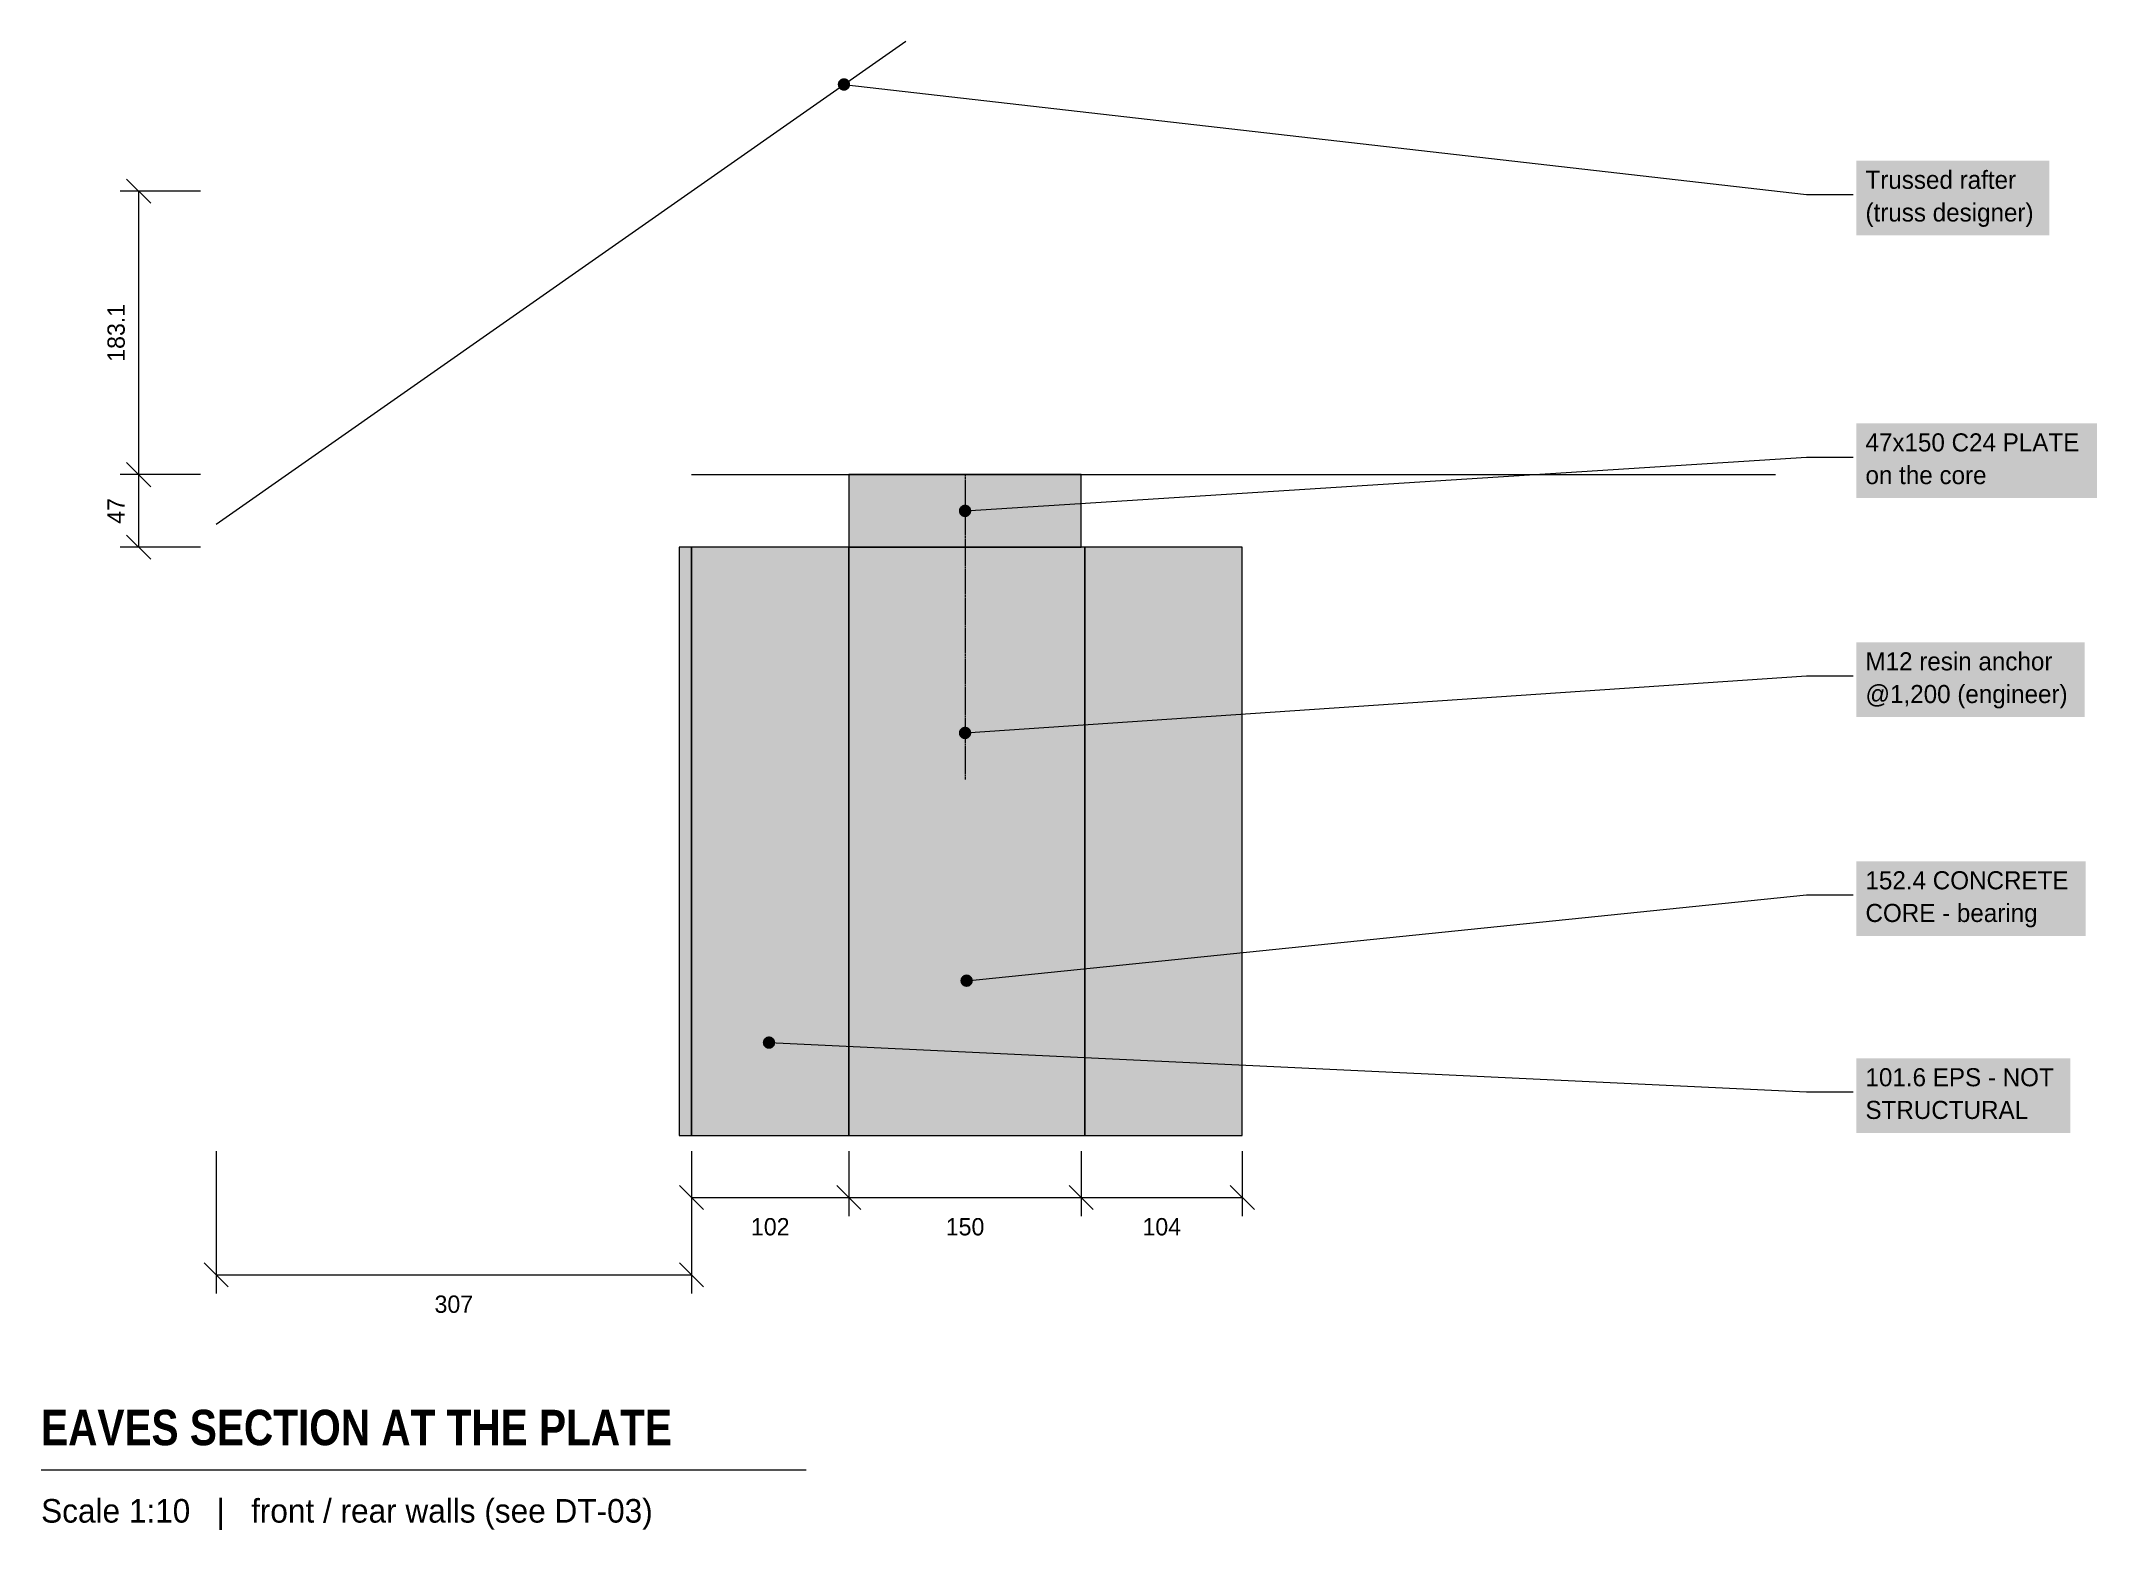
# Model space of a CAD drawing. Header units: millimetres. Extents: x -420 to 907, y 4395 to 5356.
import ezdxf
from ezdxf.enums import TextEntityAlignment as Align

# ---------------------------------------------------------------- set-up
doc = ezdxf.new("R2010")
doc.units = ezdxf.units.MM
doc.linetypes.add('DASHED', pattern=[1.524, 1.27, -0.254])
for name, color, linetype in [('FILL-C_6B451A', 7, 'Continuous'), ('FILL-C_F0C773', 7, 'Continuous'), ('FILL-INK', 7, 'Continuous'), ('FILL-LIGHT', 7, 'Continuous'), ('FILL-RED', 7, 'Continuous'), ('FILL-TIMBER', 7, 'Continuous'), ('FILL-WHITE', 7, 'Continuous'), ('LINE-C_6B451A', 7, 'Continuous'), ('LINE-INK', 7, 'Continuous'), ('LINE-RED', 7, 'Continuous'), ('LINE-RED-DASH', 7, 'DASHED'), ('LINE-STEEL_GREY', 7, 'Continuous'), ('TEXT-C_6B451A', 7, 'Continuous'), ('TEXT-INK', 7, 'Continuous'), ('TEXT-RED', 7, 'Continuous'), ('TEXT-STEEL_GREY', 7, 'Continuous')]:
    doc.layers.add(name, color=color, linetype=linetype)
doc.styles.add('OpenSansCondensed-Bold', font='OpenSansCondensed-Bold.ttf')

msp = doc.modelspace()

# ---------------------------------------------------------------- hatches: boundary and pattern name
at = {"layer": 'FILL-C_6B451A', "true_color": 0x6b451a}
h = msp.add_hatch(color=36, dxfattribs=at)
h.dxf.hatch_style = 1
h.paths.add_polyline_path([(102.4, 5328), (102.3, 5329), (101.9, 5330), (101.2, 5330.8), (100.4, 5331.5), (99.4, 5331.9), (98.4, 5332), (97.4, 5331.9), (96.4, 5331.5), (95.6, 5330.8), (94.9, 5330), (94.5, 5329), (94.4, 5328), (94.5, 5327), (94.9, 5326), (95.6, 5325.2), (96.4, 5324.5), (97.4, 5324.1), (98.4, 5324), (99.4, 5324.1), (100.4, 5324.5), (101.2, 5325.2), (101.9, 5326), (102.3, 5327)])
at = {"layer": 'FILL-C_F0C773', "true_color": 0xf0c773}
h = msp.add_hatch(color=31, dxfattribs=at)
h.dxf.hatch_style = 1
h.paths.add_polyline_path([(0, 4649.2), (0, 5029.2), (-8, 5029.2), (-8, 4649.2)])
at = {"layer": 'FILL-INK', "true_color": 0x14141a}
h = msp.add_hatch(color=250, dxfattribs=at)
h.dxf.hatch_style = 1
h.paths.add_polyline_path([(181.6, 4749.2), (181.5, 4750.2), (181.1, 4751.2), (180.4, 4752), (179.6, 4752.7), (178.6, 4753.1), (177.6, 4753.2), (176.6, 4753.1), (175.6, 4752.7), (174.8, 4752), (174.1, 4751.2), (173.7, 4750.2), (173.6, 4749.2), (173.7, 4748.2), (174.1, 4747.2), (174.8, 4746.4), (175.6, 4745.7), (176.6, 4745.3), (177.6, 4745.2), (178.6, 4745.3), (179.6, 4745.7), (180.4, 4746.4), (181.1, 4747.2), (181.5, 4748.2)])
h = msp.add_hatch(color=250, dxfattribs=at)
h.dxf.hatch_style = 1
h.paths.add_polyline_path([(54, 4709.2), (53.9, 4710.2), (53.5, 4711.2), (52.8, 4712), (52, 4712.7), (51, 4713.1), (50, 4713.2), (49, 4713.1), (48, 4712.7), (47.2, 4712), (46.5, 4711.2), (46.1, 4710.2), (46, 4709.2), (46.1, 4708.2), (46.5, 4707.2), (47.2, 4706.4), (48, 4705.7), (49, 4705.3), (50, 4705.2), (51, 4705.3), (52, 4705.7), (52.8, 4706.4), (53.5, 4707.2), (53.9, 4708.2)])
at = {"layer": 'FILL-LIGHT', "true_color": 0xcccccf}
h = msp.add_hatch(color=254, dxfattribs=at)
h.dxf.hatch_style = 1
h.paths.add_polyline_path([(254, 4649.2), (254, 5029.2), (101.6, 5029.2), (101.6, 4649.2)])
at = {"layer": 'FILL-RED', "true_color": 0xd11a1f}
h = msp.add_hatch(color=242, dxfattribs=at)
h.dxf.hatch_style = 1
h.paths.add_polyline_path([(180.6, 5052.6), (180.5, 5053.6), (180.1, 5054.6), (179.4, 5055.4), (178.6, 5056.1), (177.6, 5056.5), (176.6, 5056.6), (175.6, 5056.5), (174.6, 5056.1), (173.8, 5055.4), (173.1, 5054.6), (172.7, 5053.6), (172.6, 5052.6), (172.7, 5051.6), (173.1, 5050.6), (173.8, 5049.8), (174.6, 5049.1), (175.6, 5048.7), (176.6, 5048.6), (177.6, 5048.7), (178.6, 5049.1), (179.4, 5049.8), (180.1, 5050.6), (180.5, 5051.6)])
h = msp.add_hatch(color=242, dxfattribs=at)
h.dxf.hatch_style = 1
h.paths.add_polyline_path([(180.6, 4909.2), (180.5, 4910.2), (180.1, 4911.2), (179.4, 4912), (178.6, 4912.7), (177.6, 4913.1), (176.6, 4913.2), (175.6, 4913.1), (174.6, 4912.7), (173.8, 4912), (173.1, 4911.2), (172.7, 4910.2), (172.6, 4909.2), (172.7, 4908.2), (173.1, 4907.2), (173.8, 4906.4), (174.6, 4905.7), (175.6, 4905.3), (176.6, 4905.2), (177.6, 4905.3), (178.6, 4905.7), (179.4, 4906.4), (180.1, 4907.2), (180.5, 4908.2)])
at = {"layer": 'FILL-TIMBER', "true_color": 0xf2e0b2}
h = msp.add_hatch(color=254, dxfattribs=at)
h.dxf.hatch_style = 1
h.paths.add_polyline_path([(251.6, 5029.2), (251.6, 5076), (101.6, 5076), (101.6, 5029.2)])
at = {"layer": 'FILL-TIMBER', "true_color": 0xf7edb2}
h = msp.add_hatch(color=41, dxfattribs=at)
h.dxf.hatch_style = 1
h.paths.add_polyline_path([(101.6, 4649.2), (101.6, 5029.2), (0, 5029.2), (0, 4649.2)])
h = msp.add_hatch(color=41, dxfattribs=at)
h.dxf.hatch_style = 1
h.paths.add_polyline_path([(355.6, 4649.2), (355.6, 5029.2), (254, 5029.2), (254, 4649.2)])
at = {"layer": 'FILL-WHITE', "true_color": 0xffffff}
h = msp.add_hatch(color=7, dxfattribs=at)
h.dxf.hatch_style = 1
h.paths.add_polyline_path([(752, 5230.5), (876.7, 5230.5), (876.7, 5278.7), (752, 5278.7)])
h = msp.add_hatch(color=7, dxfattribs=at)
h.dxf.hatch_style = 1
h.paths.add_polyline_path([(752, 5060.9), (907.4, 5060.9), (907.4, 5109.1), (752, 5109.1)])
h = msp.add_hatch(color=7, dxfattribs=at)
h.dxf.hatch_style = 1
h.paths.add_polyline_path([(752, 4919.5), (899.5, 4919.5), (899.5, 4967.7), (752, 4967.7)])
h = msp.add_hatch(color=7, dxfattribs=at)
h.dxf.hatch_style = 1
h.paths.add_polyline_path([(752, 4778.1), (900.2, 4778.1), (900.2, 4826.3), (752, 4826.3)])
h = msp.add_hatch(color=7, dxfattribs=at)
h.dxf.hatch_style = 1
h.paths.add_polyline_path([(752, 4650.9), (890.3, 4650.9), (890.3, 4699.1), (752, 4699.1)])

# ---------------------------------------------------------------- linework, layer by layer
at = {"layer": 'LINE-C_6B451A', "lineweight": 5}
for p, q in [((-307, 5044.1), (138.4, 5356)), ((98.4, 5328), (720, 5257)), ((720, 5257), (750, 5257)), ((0, 5076), (700, 5076))]:
    msp.add_line(p, q, dxfattribs=at)
at = {"layer": 'LINE-INK', "lineweight": 5}
for p, q in [((-317, 5259.1), (-369, 5259.1)), ((-349.2, 5251.3), (-364.8, 5266.9)), ((-357, 5029.2), (-357, 5259.1)), ((-317, 5076), (-369, 5076)), ((-349.2, 5068.2), (-364.8, 5083.8)), ((-349.2, 5021.4), (-364.8, 5037)), ((-317, 5029.2), (-369, 5029.2)), ((177.6, 4749.2), (720, 4804.7)), ((720, 4804.7), (750, 4804.7)), ((50, 4709.2), (720, 4677.5)), ((720, 4677.5), (750, 4677.5)), ((-307, 4639.2), (-307, 4547.2)), ((0, 4639.2), (0, 4597.2)), ((0, 4639.2), (0, 4547.2)), ((101.6, 4639.2), (101.6, 4597.2)), ((251.6, 4639.2), (251.6, 4597.2)), ((355.6, 4639.2), (355.6, 4597.2)), ((-7.8, 4617), (7.8, 4601.4)), ((0, 4609.2), (355.6, 4609.2)), ((93.8, 4617), (109.4, 4601.4)), ((243.8, 4617), (259.4, 4601.4)), ((347.8, 4617), (363.4, 4601.4)), ((-314.8, 4567), (-299.2, 4551.4)), ((-7.8, 4567), (7.8, 4551.4)), ((-307, 4559.2), (0, 4559.2)), ((-420, 4433.2), (74, 4433.2))]:
    msp.add_line(p, q, dxfattribs=at)
for points in [[(101.6, 4649.2), (101.6, 5029.2), (0, 5029.2), (0, 4649.2)], [(254, 4649.2), (254, 5029.2), (101.6, 5029.2), (101.6, 4649.2)], [(355.6, 4649.2), (355.6, 5029.2), (254, 5029.2), (254, 4649.2)]]:
    msp.add_lwpolyline(points, close=True, dxfattribs=at)
at = {"layer": 'LINE-RED', "lineweight": 5}
for p, q in [((176.6, 5052.6), (720, 5087.4)), ((720, 5087.4), (750, 5087.4)), ((176.6, 4909.2), (720, 4946.1)), ((720, 4946.1), (750, 4946.1))]:
    msp.add_line(p, q, dxfattribs=at)
msp.add_lwpolyline([(251.6, 5029.2), (251.6, 5076), (101.6, 5076), (101.6, 5029.2)], close=True, dxfattribs=at)
at = {"layer": 'LINE-RED-DASH', "lineweight": 5}
msp.add_line((176.6, 5076), (176.6, 4879.2), dxfattribs=at)
at = {"layer": 'LINE-STEEL_GREY', "lineweight": 5}
msp.add_lwpolyline([(0, 4649.2), (0, 5029.2), (-8, 5029.2), (-8, 4649.2)], close=True, dxfattribs=at)

# ---------------------------------------------------------------- texts
at = {"layer": 'TEXT-C_6B451A'}
for s, p in [('Trussed rafter', (758, 5260.6)), ('(truss designer)', (758, 5239.5))]:
    msp.add_text(s, height=11.684, dxfattribs=at).set_placement(p)
at = {"layer": 'TEXT-INK'}
for s, p in [('183.1', (-366, 5167.6)), ('47', (-366, 5052.6))]:
    msp.add_text(s, height=11.18, rotation=90, dxfattribs=at).set_placement(p, align=Align.CENTER)
for s, height, p in [('152.4 CONCRETE', 11.684, (758, 4808.2)), ('CORE - bearing', 11.684, (758, 4787.1)), ('101.6 EPS - NOT', 11.684, (758, 4681)), ('STRUCTURAL', 11.68, (758, 4659.9))]:
    msp.add_text(s, height=height, dxfattribs=at).set_placement(p)
for s, p in [('102', (50.8, 4584.7)), ('150', (176.6, 4584.7)), ('104', (303.6, 4584.7)), ('307', (-153.5, 4534.7))]:
    msp.add_text(s, height=11.18, dxfattribs=at).set_placement(p, align=Align.CENTER)
at = {"layer": 'TEXT-INK', "style": 'OpenSansCondensed-Bold'}
msp.add_text('EAVES SECTION AT THE PLATE', height=22.86, dxfattribs=at).set_placement((-420, 4449.2))
at = {"layer": 'TEXT-RED'}
for s, p in [('47x150 C24 PLATE', (758, 5091)), ('on the core', (758, 5069.9)), ('M12 resin anchor', (758, 4949.6)), ('@1,200 (engineer)', (758, 4928.5))]:
    msp.add_text(s, height=11.684, dxfattribs=at).set_placement(p)
at = {"layer": 'TEXT-STEEL_GREY'}
msp.add_text('Scale 1:10   |   front / rear walls (see DT-03)', height=15.24, dxfattribs=at).set_placement((-420, 4399.2))

doc.saveas('drawing.dxf')
